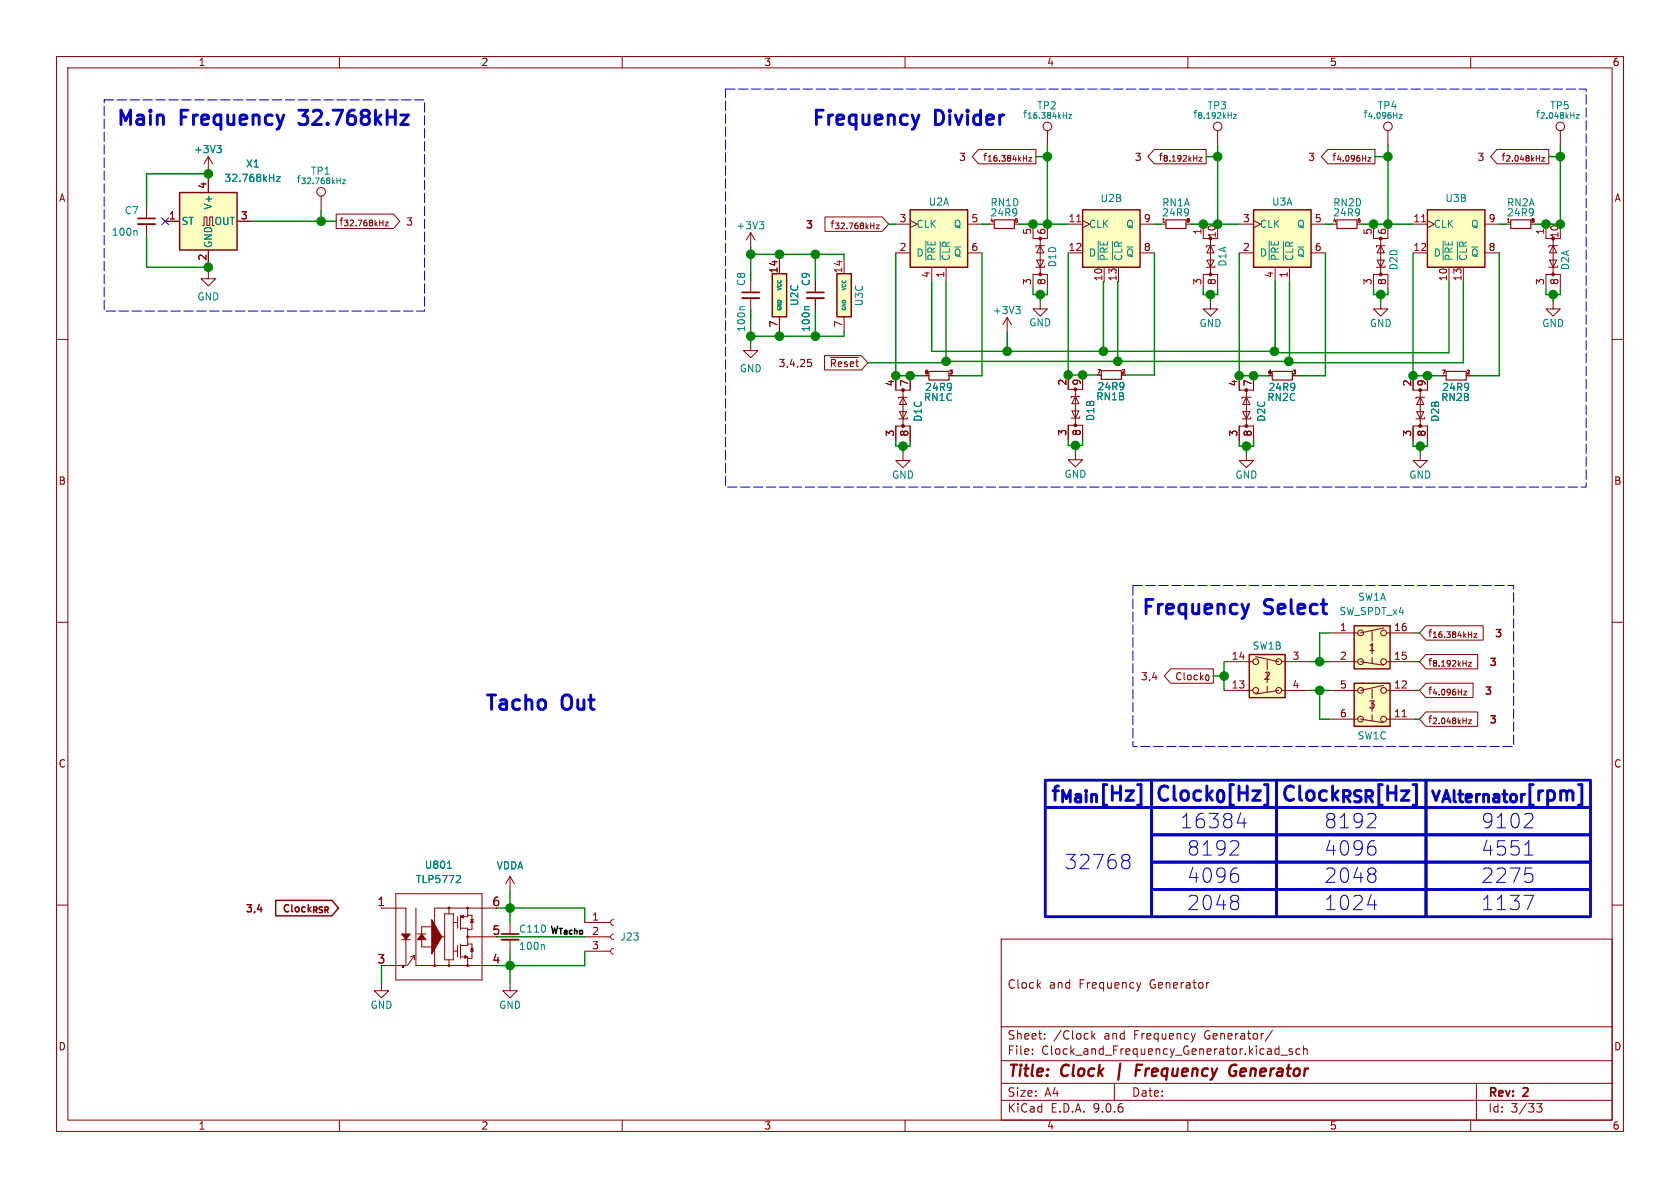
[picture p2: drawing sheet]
<svg xmlns="http://www.w3.org/2000/svg" width="297mm" height="210mm" viewBox="0 0 297 210" stroke-linecap="round" stroke-linejoin="round" font-family="sans-serif">
<defs><g id="words">
<g font-size="3.5" fill="#0000c2">
<text x="20.4" y="22.4">Main</text>
<text x="32.1" y="22.4">Frequency</text>
<text x="54.2" y="22.4">32.768kHz</text>
<text x="143.4" y="22.4">Frequency</text>
<text x="165.4" y="22.4">Divider</text>
<text x="201.7" y="108.8">Frequency</text>
<text x="223.7" y="108.8">Select</text>
<text x="85.6" y="125.7">Tacho</text>
<text x="99.6" y="125.7">Out</text>
<text x="185.4" y="142.4">f_{Main}[Hz]</text>
<text x="203.9" y="142.4">Clock_{0}[Hz]Clock_{RSR}[Hz]</text>
<text x="252.4" y="142.4">v_{Alternator}[rpm]</text>
<text x="208.6" y="146.7">16384</text>
<text x="234.1" y="146.7">8192</text>
<text x="261.8" y="146.7">9102</text>
<text x="188.2" y="153.9">32768</text>
<text x="209.8" y="151.5">8192</text>
<text x="234.1" y="151.5">4096</text>
<text x="261.8" y="151.5">4551</text>
<text x="209.8" y="156.3">4096</text>
<text x="209.8" y="161.1">2048</text>
<text x="234.1" y="156.3">2048</text>
<text x="234.1" y="161.1">1024</text>
<text x="261.8" y="156.3">2275</text>
<text x="261.8" y="161.1">1137</text>
</g>
<g font-size="2.8" fill="#840000">
<text x="178" y="190.9">Title:</text>
<text x="187.7" y="190.9">Clock</text>
<text x="198.2" y="190.9">|</text>
<text x="202.4" y="190.9">Frequency</text>
<text x="219.8" y="190.9">Generator</text>
</g>
<g font-size="2.1" fill="#840000">
<text x="66.6" y="160.3">1</text>
<text x="87" y="160.3">6</text>
<text x="87" y="165.4">5</text>
<text x="66.6" y="170.4">3</text>
<text x="87" y="170.4">4</text>
<text x="178" y="175">Clock</text>
<text x="185.4" y="175">and</text>
<text x="190.8" y="175">Frequency</text>
<text x="203.4" y="175">Generator</text>
<text x="178" y="184">Sheet:</text>
<text x="186.2" y="184">/Clock</text>
<text x="195.2" y="184">and</text>
<text x="200.6" y="184">Frequency</text>
<text x="213.2" y="184">Generator/</text>
<text x="178" y="186.7">File:</text>
<text x="184.1" y="186.7">Clock_and_Frequency_Generator.kicad_sch</text>
<text x="178" y="196.9">KiCad</text>
<text x="178" y="194.1">Size:</text>
<text x="184.7" y="194.1">A4</text>
<text x="185.7" y="196.9">E.D.A.</text>
<text x="193.3" y="196.9">9.0.6</text>
<text x="200" y="194.1">Date:</text>
<text x="263" y="194.3">Rev:</text>
<text x="263" y="196.9">Id:</text>
<text x="267.1" y="196.9">3/33</text>
<text x="269.4" y="194.3">2</text>
</g>
<g font-size="1.8" fill="#840000">
<text x="35" y="11.9">1</text>
<text x="85" y="11.9">2</text>
<text x="135" y="11.9">3</text>
<text x="185" y="11.9">4</text>
<text x="235" y="11.9">5</text>
<text x="285" y="11.9">6</text>
<text x="169.5" y="28.6">3</text>
<text x="200.5" y="28.6">3</text>
<text x="231.2" y="28.6">3</text>
<text x="235.4" y="28.6">f_{4.096Hz}</text>
<text x="261.1" y="28.6">3</text>
<text x="10.3" y="35.9">A</text>
<text x="36.6" y="33.5" transform="rotate(-90 36.6 33.5)">4</text>
<text x="285.3" y="35.9">A</text>
<text x="29.8" y="38.9">1</text>
<text x="42.5" y="38.9">3</text>
<text x="59.9" y="40.1">f_{32.768kHz} 3</text>
<text x="142.2" y="40.7">3</text>
<text x="146.7" y="40.6">f_{32.768kHz}</text>
<text x="158.9" y="39.4">3</text>
<text x="171.6" y="39.4">5</text>
<text x="182.4" y="41.6" transform="rotate(-90 182.4 41.6)">5</text>
<text x="184.9" y="41.6" transform="rotate(-90 184.9 41.6)">6</text>
<text x="188.8" y="39.4">11</text>
<text x="202.1" y="39.4">9</text>
<text x="212.5" y="41.6" transform="rotate(-90 212.5 41.6)">1</text>
<text x="219.6" y="39.4">3</text>
<text x="232.3" y="39.4">5</text>
<text x="242.6" y="41.6" transform="rotate(-90 242.6 41.6)">5</text>
<text x="245.1" y="41.6" transform="rotate(-90 245.1 41.6)">6</text>
<text x="249.8" y="39.4">11</text>
<text x="263.1" y="39.4">9</text>
<text x="273" y="41.6" transform="rotate(-90 273 41.6)">1</text>
<text x="36.6" y="46.2" transform="rotate(-90 36.6 46.2)">2</text>
<text x="158.9" y="44.5">2</text>
<text x="171.6" y="44.5">6</text>
<text x="188.8" y="44.5">12</text>
<text x="202.1" y="44.5">8</text>
<text x="215" y="42.2" transform="rotate(-90 215 42.2)">10</text>
<text x="219.6" y="44.5">2</text>
<text x="232.3" y="44.5">6</text>
<text x="249.8" y="44.5">12</text>
<text x="263.1" y="44.5">8</text>
<text x="275.6" y="42.2" transform="rotate(-90 275.6 42.2)">10</text>
<text x="137.5" y="48.4" transform="rotate(-90 137.5 48.4)">14</text>
<text x="149" y="48.4" transform="rotate(-90 149 48.4)">14</text>
<text x="164.5" y="49.2" transform="rotate(-90 164.5 49.2)">4</text>
<text x="167" y="49.2" transform="rotate(-90 167 49.2)">1</text>
<text x="182.4" y="50.5" transform="rotate(-90 182.4 50.5)">3</text>
<text x="184.9" y="50.5" transform="rotate(-90 184.9 50.5)">8</text>
<text x="212.5" y="50.5" transform="rotate(-90 212.5 50.5)">3</text>
<text x="215" y="50.5" transform="rotate(-90 215 50.5)">8</text>
<text x="225.2" y="49.2" transform="rotate(-90 225.2 49.2)">4</text>
<text x="227.7" y="49.2" transform="rotate(-90 227.7 49.2)">1</text>
<text x="242.6" y="50.5" transform="rotate(-90 242.6 50.5)">3</text>
<text x="245.1" y="50.5" transform="rotate(-90 245.1 50.5)">8</text>
<text x="255.9" y="49.8" transform="rotate(-90 255.9 49.8)">10</text>
<text x="258.4" y="49.8" transform="rotate(-90 258.4 49.8)">13</text>
<text x="273" y="50.5" transform="rotate(-90 273 50.5)">3</text>
<text x="275.6" y="50.5" transform="rotate(-90 275.6 50.5)">8</text>
<text x="137.5" y="58" transform="rotate(-90 137.5 58)">7</text>
<text x="149" y="58" transform="rotate(-90 149 58)">7</text>
<text x="137.6" y="65.1">3,4,25</text>
<text x="146.6" y="65.1">~{Reset}</text>
<text x="158.1" y="68.4" transform="rotate(-90 158.1 68.4)">4</text>
<text x="160.7" y="68.4" transform="rotate(-90 160.7 68.4)">7</text>
<text x="188.6" y="68.3" transform="rotate(-90 188.6 68.3)">2</text>
<text x="191.1" y="68.3" transform="rotate(-90 191.1 68.3)">9</text>
<text x="218.8" y="68.4" transform="rotate(-90 218.8 68.4)">4</text>
<text x="221.4" y="68.4" transform="rotate(-90 221.4 68.4)">7</text>
<text x="249.6" y="68.4" transform="rotate(-90 249.6 68.4)">2</text>
<text x="252.1" y="68.4" transform="rotate(-90 252.1 68.4)">9</text>
<text x="158.1" y="77.3" transform="rotate(-90 158.1 77.3)">3</text>
<text x="160.7" y="77.3" transform="rotate(-90 160.7 77.3)">8</text>
<text x="188.6" y="77.2" transform="rotate(-90 188.6 77.2)">3</text>
<text x="191.1" y="77.2" transform="rotate(-90 191.1 77.2)">8</text>
<text x="218.8" y="77.3" transform="rotate(-90 218.8 77.3)">3</text>
<text x="221.4" y="77.3" transform="rotate(-90 221.4 77.3)">8</text>
<text x="249.6" y="77.3" transform="rotate(-90 249.6 77.3)">3</text>
<text x="252.1" y="77.3" transform="rotate(-90 252.1 77.3)">8</text>
<text x="10.3" y="85.9">B</text>
<text x="285.3" y="85.9">B</text>
<text x="236.8" y="111.6">1</text>
<text x="246.3" y="111.6">16</text>
<text x="252.4" y="112.8">f_{16.384kHz} 3</text>
<text x="217.6" y="116.7">14</text>
<text x="228.4" y="116.7">3</text>
<text x="236.8" y="116.7">2</text>
<text x="241.9" y="115.3">1</text>
<text x="246.3" y="116.7">15</text>
<text x="252.4" y="117.9">f_{8.192kHz} 3</text>
<text x="201.6" y="120.5">3,4</text>
<text x="207.6" y="120.5">Clock_{0}</text>
<text x="217.6" y="121.8">13</text>
<text x="223.3" y="120.4">2</text>
<text x="228.4" y="121.8">4</text>
<text x="236.8" y="121.8">5</text>
<text x="241.9" y="125.5">3</text>
<text x="246.3" y="121.8">12</text>
<text x="252.4" y="123">f_{4.096Hz} 3</text>
<text x="236.8" y="126.9">6</text>
<text x="246.3" y="126.9">11</text>
<text x="252.4" y="128.1">f_{2.048kHz} 3</text>
<text x="10.3" y="135.9">C</text>
<text x="285.3" y="135.9">C</text>
<text x="43.1" y="161.6">3,4</text>
<text x="49.6" y="161.6">Clock_{RSR}</text>
<text x="104.6" y="162.8">1</text>
<text x="104.6" y="165.4">2</text>
<text x="104.6" y="167.9">3</text>
<text x="10.3" y="185.9">D</text>
<text x="285.3" y="185.9">D</text>
<text x="35" y="199.9">1</text>
<text x="85" y="199.9">2</text>
<text x="135" y="199.9">3</text>
<text x="185" y="199.9">4</text>
<text x="235" y="199.9">5</text>
<text x="285" y="199.9">6</text>
</g>
<g font-size="1.8" fill="#008484">
<text x="180.7" y="21.1">f_{16.384kHz}</text>
<text x="183.3" y="19.5">TP2</text>
<text x="210.8" y="21.1">f_{8.192kHz}</text>
<text x="213.4" y="19.5">TP3</text>
<text x="240.9" y="21.1">f_{4.096Hz}</text>
<text x="243.5" y="19.5">TP4</text>
<text x="271.4" y="21.1">f_{2.048kHz}</text>
<text x="273.9" y="19.5">TP5</text>
<text x="34.2" y="27.3">+3V3</text>
<text x="43.4" y="29.8">X1</text>
<text x="39.6" y="32.4">32.768kHz</text>
<text x="52.3" y="32.6">f_{32.768kHz}</text>
<text x="54.9" y="31.1">TP1</text>
<text x="194.5" y="35.9">U2B</text>
<text x="255.4" y="35.9">U3B</text>
<text x="19.6" y="41.9">100n</text>
<text x="21.9" y="38.1">C7</text>
<text x="32" y="40">ST</text>
<text x="37.7" y="37.2" transform="rotate(-90 37.7 37.2)">V+</text>
<text x="37.8" y="40">OUT</text>
<text x="130.1" y="40.7">+3V3</text>
<text x="161.9" y="40.5">CLK</text>
<text x="164.1" y="36.6">U2A</text>
<text x="168.5" y="40.5">Q</text>
<text x="175" y="38.5">24R9</text>
<text x="175" y="36.7">RN1D</text>
<text x="192.4" y="40.5">CLK</text>
<text x="199" y="40.5">Q</text>
<text x="205.3" y="38.5">24R9</text>
<text x="205.4" y="36.7">RN1A</text>
<text x="222.6" y="40.5">CLK</text>
<text x="224.8" y="36.6">U3A</text>
<text x="229.2" y="40.5">Q</text>
<text x="235.6" y="38.5">24R9</text>
<text x="235.6" y="36.7">RN2D</text>
<text x="253.4" y="40.5">CLK</text>
<text x="260" y="40.5">Q</text>
<text x="266.3" y="38.5">24R9</text>
<text x="266.3" y="36.7">RN2A</text>
<text x="37.7" y="43.9" transform="rotate(-90 37.7 43.9)">GND</text>
<text x="161.9" y="45.6">D</text>
<text x="165.6" y="46.2" transform="rotate(-90 165.6 46.2)">~{PRE}</text>
<text x="168.1" y="46.2" transform="rotate(-90 168.1 46.2)">~{CLR}</text>
<text x="168.5" y="45.6">~{Q}</text>
<text x="186.9" y="47.4" transform="rotate(-90 186.9 47.4)">D1D</text>
<text x="192.4" y="45.6">D</text>
<text x="196.1" y="46.2" transform="rotate(-90 196.1 46.2)">~{PRE}</text>
<text x="198.6" y="46.2" transform="rotate(-90 198.6 46.2)">~{CLR}</text>
<text x="199" y="45.6">~{Q}</text>
<text x="217" y="47.2" transform="rotate(-90 217 47.2)">D1A</text>
<text x="222.6" y="45.6">D</text>
<text x="226.3" y="46.2" transform="rotate(-90 226.3 46.2)">~{PRE}</text>
<text x="228.8" y="46.2" transform="rotate(-90 228.8 46.2)">~{CLR}</text>
<text x="229.2" y="45.6">~{Q}</text>
<text x="247.2" y="47.9" transform="rotate(-90 247.2 47.9)">D2D</text>
<text x="253.4" y="45.6">D</text>
<text x="257" y="46.2" transform="rotate(-90 257 46.2)">~{PRE}</text>
<text x="259.6" y="46.2" transform="rotate(-90 259.6 46.2)">~{CLR}</text>
<text x="260" y="45.6">~{Q}</text>
<text x="277.6" y="47.9" transform="rotate(-90 277.6 47.9)">D2A</text>
<text x="34.8" y="53.3">GND</text>
<text x="131.9" y="50.7" transform="rotate(-90 131.9 50.7)">C8</text>
<text x="143.4" y="50.7" transform="rotate(-90 143.4 50.7)">C9</text>
<text x="131.9" y="58.8" transform="rotate(-90 131.9 58.8)">100n</text>
<text x="141.3" y="54.2" transform="rotate(-90 141.3 54.2)">U2C</text>
<text x="143.4" y="58.8" transform="rotate(-90 143.4 58.8)">100n</text>
<text x="152.8" y="54.2" transform="rotate(-90 152.8 54.2)">U3C</text>
<text x="175.4" y="55.7">+3V3</text>
<text x="181.9" y="57.9">GND</text>
<text x="212" y="58">GND</text>
<text x="242.1" y="58">GND</text>
<text x="272.5" y="58">GND</text>
<text x="130.7" y="66">GND</text>
<text x="163.2" y="71.1">RN1C</text>
<text x="163.4" y="69.3">24R9</text>
<text x="193.7" y="71">RN1B</text>
<text x="193.9" y="69.2">24R9</text>
<text x="223.9" y="71.1">RN2C</text>
<text x="224.1" y="69.3">24R9</text>
<text x="254.7" y="71.1">RN2B</text>
<text x="254.9" y="69.3">24R9</text>
<text x="163.2" y="74.7" transform="rotate(-90 163.2 74.7)">D1C</text>
<text x="193.6" y="74.5" transform="rotate(-90 193.6 74.5)">D1B</text>
<text x="223.9" y="74.7" transform="rotate(-90 223.9 74.7)">D2C</text>
<text x="254.6" y="74.7" transform="rotate(-90 254.6 74.7)">D2B</text>
<text x="157.6" y="84.8">GND</text>
<text x="188.1" y="84.7">GND</text>
<text x="218.3" y="84.8">GND</text>
<text x="249" y="84.8">GND</text>
<text x="240" y="106.4">SW1A</text>
<text x="236.7" y="108.9">SW_SPDT_x4</text>
<text x="221.4" y="115">SW1B</text>
<text x="239.9" y="130.9">SW1C</text>
<text x="75" y="153.8">U801</text>
<text x="87.7" y="153.9">VDDA</text>
<text x="73.4" y="156.3">TLP5772</text>
<text x="91.7" y="165.1">C110</text>
<text x="109.6" y="166.5">J23</text>
<text x="91.7" y="168.1">100n</text>
<text x="65.4" y="178.5">GND</text>
<text x="88.1" y="178.5">GND</text>
</g>
<g font-size="1.8" fill="#008400">
<text x="173.6" y="28.6">f_{16.384kHz}</text>
<text x="204.7" y="28.6">f_{8.192kHz}</text>
<text x="265.3" y="28.6">f_{2.048kHz}</text>
<text x="194.9" y="49.8" transform="rotate(-90 194.9 49.8)">10</text>
<text x="197.5" y="49.8" transform="rotate(-90 197.5 49.8)">13</text>
</g>
<text font-size="1.8" x="97.2" y="165.2">W_{Tacho}</text>
<g font-size=".9" fill="#840000">
<text x="174.9" y="39.4">4</text>
<text x="179.2" y="39.4">5</text>
<text x="205.3" y="39.4">1</text>
<text x="209.6" y="39.4">8</text>
<text x="235.5" y="39.4">4</text>
<text x="239.8" y="39.4">5</text>
<text x="266.2" y="39.4">1</text>
<text x="270.6" y="39.4">8</text>
<text x="163.4" y="66.2">6</text>
<text x="167.7" y="66.2">3</text>
<text x="193.8" y="66">7</text>
<text x="198.2" y="66">2</text>
<text x="224.1" y="66.2">6</text>
<text x="228.4" y="66.2">3</text>
<text x="254.8" y="66.2">7</text>
<text x="259.1" y="66.2">2</text>
</g>
<g font-size=".9" fill="#008484">
<text x="138.3" y="51.5" transform="rotate(-90 138.3 51.5)">VCC</text>
<text x="149.8" y="51.5" transform="rotate(-90 149.8 51.5)">VCC</text>
<text x="138.3" y="55" transform="rotate(-90 138.3 55)">GND</text>
<text x="149.8" y="55" transform="rotate(-90 149.8 55)">GND</text>
</g>
</g></defs>
<g fill="none" stroke="#840000" stroke-width=".18">
<path d="M10 10h277v190h-277zM12 12h273v186h-273zM60 10v2M110 10v2M160 10v2M210 10v2M260 10v2M56.8 34.7v2.5M132.7 41.1l-.7 1.3M132.7 41.1l.8 1.3M132.7 41.1v2.6M10 60h2"/>
<path d="M193.9 66.3h.8M198.2 66.3h.8M249.8 66.4v2.6h2.5v-2.6M249.8 77.9v-2.6h2.5v2.6M250.4 72.8h1.3l-.6 1.2zM251.1 70.2l.6 1.3h-1.3zM251.1 69v6.3M251.8 70.2h-1.5v.3M251.8 73.8v.2h-1.5M285 60h2M220.3 80.1v1.3h1.3l-1.3 1.3-1.2-1.3h1.2M251.1 80.1v1.3h1.2l-1.2 1.3-1.3-1.3h1.3"/>
<path d="M10 110h2M285 110h2M10 160h2M177 166h108v32h-108zM183.5 174.1l.5 .6M184 173.7l-.6 .6M201.7 173.7l-.4 1M213.7 173.7l-.2 .1M285 160h2M60 198v2M110 198v2M160 198v2"/>
<path d="M177 194.5h108M177 191.5h108M177 187.5h108M177 181.5h108M182.5 186.3v.1M182.5 185.5v.1M184.7 183.6v.1M184.7 182.8v.1M193 182.2v1.5M193.2 183.1l.4 .6M193.6 182.7l-.6 .6M197 191.5v3"/>
<path d="M210 198v2M211.3 182.7l-.3 1M225 182.1l-1.3 2M226 185.4l.1 .1M226.1 184.9v1.5M226.1 186.3l-.1 .1M226.5 186.5h1.1M228.5 185.5l-.4-.1-.2 .2 .1 .2 .5 .2v.3h-.6M229.8 185.5l-.4-.1-.3 .3v.4l.1 .2h.6M230.5 185.5l.2-.1 .3 .1 .1 .9M230.5 184.9v1.5M260 198v2"/>
<path d="M261 191.5v6.5M271.7 195.1h.9l-.5 .6 .4 .1v.7l-.2 .1-.6-.1"/>
<circle cx="56.8" cy="33.9" r=".76"/>
</g>
<path d="M200.9 189.2h.6M201.9 188.2h-.9l-.3 2M218.2 189.4h.4l-.1 .6a.73 .73 0 0 1-.9 .1M218.6 188.3a.76 .76 0 0 0-1 .2" fill="none" stroke="#840000" stroke-width=".4"/>
<path d="M134.2 39.2h.8l-.4 .5M134.8 39.7l.2 .2v.3l-.2 .3" fill="none" stroke="#008484" stroke-width=".18"/>
<g fill="#840000" stroke="#840000" stroke-width=".18">
<circle cx="251.1" cy="69" r=".25"/>
<circle cx="251.1" cy="75.3" r=".25"/>
</g>
<path d="M194.7 65.5h3.5v1.6h-3.5z" fill="none" stroke="#840000" stroke-width=".2"/>
<path d="M221.6 37.1h10.2v10.1h-10.2z" fill="#ffffc2"/>
<path d="M221.6 37.1h10.2v10.1h-10.2z" fill="none" stroke="#840000" stroke-width=".25"/>
<g fill="none" stroke="#840000" stroke-width=".18">
<path d="M215.3 23.1v2.6M219.1 39.6h2.5M221.6 39l1.3 .6-1.3 .7M231.8 39.6h2.5M235.6 39.6h.7M239.9 39.6h.8M242.8 39.6v2.6h2.6v-2.6M245.4 23.1v2.6M219.1 44.7h2.5M225.4 47.2v2.6M228 47.2v2.6M231.8 44.7h2.5"/>
<path d="M242.8 51.1v-2.6h2.6v2.6M243.5 46h1.2l-.6 1.2zM244.1 43.4l.6 1.3h-1.2zM244.1 53.3v1.3h1.3l-1.3 1.3-1.3-1.3h1.3M244.1 42.2v6.3M244.9 43.4h-1.6v.3M244.9 47v.2h-1.6M188.8 66.3v2.5h2.6v-2.5M188.8 77.7v-2.5h2.6v2.5M189.5 72.6h1.3l-.7 1.3zM190.1 70.1l.7 1.3h-1.3zM190.1 68.8v6.4"/>
<path d="M190.9 70.1h-1.5v.3M190.9 73.7v.2h-1.5M224.2 66.4h.7M228.5 66.4h.7M90.2 154.9l-.8 1.3M90.2 154.9l.7 1.3M90.2 154.9v2.6M90.2 163.1v2M90.2 166.1v2M103.4 163.1h4.5M103.4 165.6h4.5M103.4 168.1h4.5"/>
<path d="M108.5 162.6l-.4 .1-.1 .4 .1 .3 .4 .2M108.5 165.1l-.4 .2-.1 .3 .1 .4 .4 .1M108.5 167.6l-.4 .2-.1 .4 .1 .3 .4 .2"/>
<circle cx="215.3" cy="22.4" r=".76"/>
<circle cx="245.4" cy="22.4" r=".76"/>
</g>
<path d="M224.4 42.6v3.4M226.9 42.7v3.3M96.1 167l.1 .2v.6" fill="none" stroke="#008484" stroke-width=".18"/>
<path d="M236.3 38.9h3.6v1.5h-3.6zM224.9 65.7h3.6v1.5h-3.6z" fill="none" stroke="#840000" stroke-width=".2"/>
<g fill="#840000" stroke="#840000" stroke-width=".18">
<circle cx="244.1" cy="42.2" r=".25"/>
<circle cx="244.1" cy="48.5" r=".25"/>
<circle cx="190.1" cy="68.8" r=".25"/>
<circle cx="190.1" cy="75.2" r=".25"/>
</g>
<path d="M88.6 165.1h3.1" fill="none" stroke="#840000" stroke-width=".3"/>
<path d="M88.6 166.1h3.1" fill="none" stroke="#840000" stroke-width=".33"/>
<path d="M252.3 37.1h10.2v10.1h-10.2z" fill="#ffffc2"/>
<g fill="none" stroke="#840000" stroke-width=".25">
<path d="M252.3 37.1h10.2v10.1h-10.2z"/>
<circle cx="76.8" cy="170.7" r=".13"/>
<circle cx="79.4" cy="170.7" r=".13"/>
<circle cx="79.4" cy="160.5" r=".13"/>
<circle cx="82.7" cy="170.7" r=".13"/>
<circle cx="82.7" cy="160.5" r=".13"/>
<circle cx="82.7" cy="165.6" r=".13"/>
</g>
<g fill="none" stroke="#840000" stroke-width=".18">
<path d="M36.8 27.7l-.7 1.3M36.8 27.7l.8 1.3M36.8 27.7v2.5M185.2 23.1v2.6M249.8 39.6h2.5M251.3 39.2h.7M252.3 39l1.3 .6-1.3 .7M262.5 39.6h2.5M266.3 39.6h.8M266.5 39.3h.4M270.6 39.6h.8M273.3 39.6v2.6h2.5v-2.6"/>
<path d="M275.8 23.1v2.6M132.7 49.7v2M132.7 52.7v2M178.1 56.1l-.8 1.3M178.1 56.1l.7 1.3M178.1 56.1v2.6M183.9 53.3v1.3h1.3l-1.3 1.3-1.3-1.3h1.3M249.8 44.7h2.5M256.2 47.2v2.6M258.7 47.2v2.6M262.5 44.7h2.5M273.3 51.1v-2.6h2.5v2.6"/>
<path d="M273.9 46h1.3l-.6 1.2zM274.6 53.3v1.3h1.2l-1.2 1.3-1.3-1.3h1.3M274.6 43.4l.6 1.3h-1.3zM274.6 42.2v6.3M275.3 43.4h-1.5v.3M275.3 47v.2h-1.5M158.4 66.4v2.6h2.5v-2.6M158.4 77.9v-2.6h2.5v2.6M159 72.8h1.3l-.7 1.2zM159.6 70.2l.7 1.3h-1.3zM159.6 69v6.3M160.4 70.2h-1.5v.3"/>
<path d="M160.4 73.8v.2h-1.5M163.4 66.4h.8M167.8 66.4h.7M219.1 66.4v2.6h2.5v-2.6M219.1 77.9v-2.6h2.5v2.6M219.7 72.8h1.3l-.7 1.2zM220.3 70.2l.7 1.3h-1.3zM220.3 69v6.3M221.1 70.2h-1.5v.3M221.1 73.8v.2h-1.5M254.9 66.4h.8M259.2 66.4h.8"/>
<path d="M159.6 80.1v1.3h1.3l-1.3 1.3-1.2-1.3h1.2M190.1 80v1.3h1.3l-1.3 1.3-1.3-1.3h1.3M70 158h15.2v15.2h-15.2zM67.4 173.9v1.2h1.3l-1.3 1.3-1.2-1.3h1.2M67.4 160.5h4.4v4.6M71 166.1h1.5M71.2 170.9h.1M71.8 166.1v4.6h-4.4M73.3 168.9l-.8 .3M73.3 168.9l-1.3 1.8M73.3 168.9v.8M73.5 160.5v10.2h14.3"/>
<path d="M73.8 165.1h1.5M74.5 165.9v1.5h1.8M76.3 163.8h-1.8v1.3M76.8 167.6v3.1M78.1 165.6h.5M78.6 161.5h1.5v8.2h-1.5zM79.4 160.5v1M79.4 169.7v1M80.1 163.1h.8M80.1 168.1h.8M80.9 162.1v2M80.9 167.1v2.1"/>
<path d="M81.4 161.8v2.5M81.4 166.9v2.5M81.4 164.1h1.3v3h-1.3M81.4 169.2h1.3v1.5M82.7 165.6h5.1M82.7 160.5v1.6h-1.3M82.7 161.8h.7v2.5h-.7M82.7 166.9h.7v2.5h-.7M83.2 162.6h.5M83.2 167.6h.5M87.8 160.5h-11v3.1M90.2 173.9v1.2h1.2l-1.2 1.3-1.3-1.3h1.3"/>
<circle cx="185.2" cy="22.4" r=".76"/>
<circle cx="275.8" cy="22.4" r=".76"/>
</g>
<path d="M38.3 25.7h.8l-.4 .5M38.9 26.2l.2 .3v.3l-.2 .2M131.6 54.2h-.6l-.2 .2M179.6 54.2h.8l-.5 .5M180.1 54.7l.3 .2v.3l-.3 .2M255.1 42.6v3.4M257.7 42.7v3.3M79.1 153.5h.7M80.8 154.8h.5l.1 .3-.8 .9h.8" fill="none" stroke="#008484" stroke-width=".18"/>
<path d="M267.1 38.9h3.5v1.5h-3.5zM164.2 65.7h3.6v1.5h-3.6zM255.7 65.7h3.5v1.5h-3.5z" fill="none" stroke="#840000" stroke-width=".2"/>
<path d="M131.2 51.7h3" fill="none" stroke="#840000" stroke-width=".3"/>
<path d="M131.2 52.7h3" fill="none" stroke="#840000" stroke-width=".33"/>
<g fill="#840000" stroke="#840000" stroke-width=".18">
<path d="M71 165.1h1.5l-.7 1z"/>
<path d="M74.5 165.1l.8 1h-1.5z"/>
<path d="M76.3 162.6l1.8 3-1.8 3.1z"/>
<path d="M81.4 162.1l.5-.3v.5z"/>
<path d="M82.2 168.9l.5 .3-.5 .2z"/>
<path d="M83.4 162.6l.3 .5h-.5z"/>
<path d="M83.4 167.6l.3 .5h-.5z"/>
<circle cx="159.6" cy="69" r=".25"/>
<circle cx="159.6" cy="75.3" r=".25"/>
<circle cx="274.6" cy="48.5" r=".25"/>
<circle cx="220.3" cy="69" r=".25"/>
<circle cx="220.3" cy="75.3" r=".25"/>
</g>
<path d="M31.7 34h10.2v10.2h-10.2z" fill="#ffffc2"/>
<path d="M31.7 34h10.2v10.2h-10.2z" fill="none" stroke="#840000" stroke-width=".25"/>
<path d="M25.9 36.6v2M25.9 39.6v2.1M29.2 39.1h2.5M35.8 39.9h.3v-1.5h.5v1.5h.5v-1.5h.5v1.5h.2M36.8 31.5v2.5M41.9 39.1h2.5M36.8 44.2v2.5M132.7 60.7v1.3h1.3l-1.3 1.2-1.3-1.2h1.3" fill="none" stroke="#840000" stroke-width=".18"/>
<path d="M48.9 31.2h.6l-.6 .9h.6M24 40.8l.2 .1v.7" fill="none" stroke="#008484" stroke-width=".18"/>
<path d="M24.4 38.6h3" fill="none" stroke="#840000" stroke-width=".3"/>
<path d="M24.4 39.6h3" fill="none" stroke="#840000" stroke-width=".33"/>
<path d="M220.9 115.7h6.3v7.6h-6.3z" fill="#ffffc2"/>
<g fill="none" stroke="#840000" stroke-width=".18">
<path d="M36.8 48v1.3h1.3l-1.3 1.2-1.2-1.2h1.2M216.4 117h5.1M222 116.1l4.1 .9M226.6 117h5M216.4 122h5.1M226.1 122l-4.1 .7M226.6 122h5"/>
<circle cx="222" cy="117" r=".51"/>
<circle cx="226.1" cy="117" r=".51"/>
<circle cx="222" cy="122" r=".51"/>
<circle cx="226.1" cy="122" r=".51"/>
</g>
<path d="M220.9 115.7h6.3v7.6h-6.3z" fill="none" stroke="#840000" stroke-width=".25"/>
<path d="M224 116.7v5.6" fill="none" stroke="#840000" stroke-width=".18" stroke-dasharray="1.7 .6"/>
<path d="M136.5 48.4h2.6v7.6h-2.6z" fill="#ffffc2"/>
<path d="M136.5 48.4h2.6v7.6h-2.6z" fill="none" stroke="#840000" stroke-width=".25"/>
<path d="M137.8 45.8v2.6M137.8 56v2.5" fill="none" stroke="#840000" stroke-width=".18"/>
<path d="M239.4 110.6h6.3v7.6h-6.3z" fill="#ffffc2"/>
<g fill="none" stroke="#840000" stroke-width=".18">
<path d="M234.9 111.9h5.1M234.9 117h5.1M240.5 117l4.1 .6M244.6 111l-4.1 .9M245.1 111.9h5.1M245.1 117h5.1"/>
<circle cx="240.5" cy="117" r=".51"/>
<circle cx="240.5" cy="111.9" r=".51"/>
<circle cx="244.6" cy="111.9" r=".51"/>
<circle cx="244.6" cy="117" r=".51"/>
</g>
<path d="M239.4 110.6h6.3v7.6h-6.3z" fill="none" stroke="#840000" stroke-width=".25"/>
<path d="M242.6 111.6v5.6" fill="none" stroke="#840000" stroke-width=".18" stroke-dasharray="1.7 .6"/>
<path d="M239.4 120.8h6.3v7.6h-6.3z" fill="#ffffc2"/>
<g fill="none" stroke="#840000" stroke-width=".18">
<path d="M234.9 122h5.1M234.9 127.1h5.1M240.5 127.1l4.1 .7M244.6 121.2l-4.1 .8M245.1 122h5.1M245.1 127.1h5.1M247.9 126.7h.7"/>
<circle cx="240.5" cy="122" r=".51"/>
<circle cx="240.5" cy="127.1" r=".51"/>
<circle cx="244.6" cy="122" r=".51"/>
<circle cx="244.6" cy="127.1" r=".51"/>
</g>
<path d="M239.4 120.8h6.3v7.6h-6.3z" fill="none" stroke="#840000" stroke-width=".25"/>
<path d="M242.6 121.8v5.6" fill="none" stroke="#840000" stroke-width=".18" stroke-dasharray="1.7 .6"/>
<path d="M160.9 37.1h10.2v10.1h-10.2z" fill="#ffffc2"/>
<path d="M160.9 37.1h10.2v10.1h-10.2z" fill="none" stroke="#840000" stroke-width=".25"/>
<path d="M158.4 39.6h2.5M160.9 39l1.3 .6-1.3 .7M171.1 39.6h2.5M175 39.6h.8M179.3 39.6h.8M144.1 49.7v2M144.1 52.7v2M158.4 44.7h2.5M164.7 47.2v2.6M167.3 47.2v2.6M171.1 44.7h2.5M214 53.3v1.3h1.3l-1.3 1.3-1.3-1.3h1.3" fill="none" stroke="#840000" stroke-width=".18"/>
<path d="M143.1 54.2h-.7l-.2 .2M163.7 42.6v3.4M166.2 42.7v3.3" fill="none" stroke="#008484" stroke-width=".18"/>
<path d="M175.8 38.9h3.5v1.5h-3.5z" fill="none" stroke="#840000" stroke-width=".2"/>
<path d="M142.6 51.7h3.1" fill="none" stroke="#840000" stroke-width=".3"/>
<path d="M142.6 52.7h3.1" fill="none" stroke="#840000" stroke-width=".33"/>
<path d="M191.4 37.1h10.1v10.1h-10.1z" fill="#ffffc2"/>
<path d="M191.4 37.1h10.1v10.1h-10.1z" fill="none" stroke="#840000" stroke-width=".25"/>
<g fill="none" stroke="#840000" stroke-width=".18">
<path d="M182.6 39.6v2.6h2.6v-2.6M188.8 39.6h2.6M190.4 39.2h.7M191.4 39l1.3 .6-1.3 .7M201.5 39.6h2.6M205.4 39.6h.7M205.6 39.3h.3M209.7 39.6h.7M212.7 39.6v2.6h2.6v-2.6M182.6 51.1v-2.6h2.6v2.6M183.3 46h1.2l-.6 1.2zM183.9 43.4l.6 1.3h-1.2z"/>
<path d="M183.9 42.2v6.3M184.7 43.4h-1.6v.3M184.7 47v.2h-1.6M188.8 44.7h2.6M195.2 47.2v2.6M197.7 47.2v2.6M201.5 44.7h2.6M212.7 51.1v-2.6h2.6v2.6M213.4 46h1.2l-.6 1.2zM214 43.4l.6 1.3h-1.2zM214 42.2v6.3M214.8 43.4h-1.6v.3"/>
<path d="M214.8 47v.2h-1.6"/>
</g>
<path d="M194.2 42.6v3.4M196.7 42.7v3.3" fill="none" stroke="#008484" stroke-width=".18"/>
<g fill="#840000" stroke="#840000" stroke-width=".18">
<circle cx="183.9" cy="42.2" r=".25"/>
<circle cx="183.9" cy="48.5" r=".25"/>
<circle cx="214" cy="48.5" r=".25"/>
</g>
<path d="M206.1 38.9h3.6v1.5h-3.6z" fill="none" stroke="#840000" stroke-width=".2"/>
<path d="M148 48.4h2.5v7.6h-2.5z" fill="#ffffc2"/>
<path d="M148 48.4h2.5v7.6h-2.5zM48.7 159.2h10l1.1 1.3-1.1 1.4h-10zM45.5 160.8h.8" fill="none" stroke="#840000" stroke-width=".25"/>
<g fill="none" stroke="#840000" stroke-width=".18">
<path d="M29.2 39.1h2.5M36.8 31.5v2.5M41.9 39.1h2.5M59.4 37.8h10.2l1.1 1.3-1.1 1.3h-10.2zM145.8 38.4h10.2l1.1 1.2-1.1 1.3h-10.2zM173 26.4h10.1v2.6h-10.1l-1.1-1.3zM204.1 26.4h9.1v2.6h-9.1l-1.2-1.3zM234.7 26.4h8.4v2.6h-8.4l-1.1-1.3zM264.6 26.4h9.2v2.6h-9.2l-1.1-1.3zM36.8 44.2v2.5M137.8 45.8v2.6M137.8 56v2.5"/>
<path d="M144.1 49.7v2M144.1 52.7v2M149.2 45.8v2.6M149.2 56v2.5M142.8 63.5h.6M142.9 64h.3l.3 .3-.1 .4-.5 .1M145.8 62.9h6.5l1.1 1.2-1.1 1.3h-6.5zM146.8 63.2h5M158.4 66.4v2.6M158.4 75.3v2.6M160.9 66.4v2.6M160.9 75.3v2.6"/>
<path d="M163.4 66.4h.8M167.8 66.4h.7M188.8 66.3v2.5M188.8 75.2v2.5M191.4 66.3v2.5M191.4 75.2v2.5M193.9 66.3h.8M198.2 66.3h.8M219.1 66.4v2.6M219.1 75.3v2.6M221.6 66.4v2.6M221.6 75.3v2.6"/>
<path d="M224.2 66.4h.7M228.5 66.4h.7M249.8 66.4v2.6M249.8 75.3v2.6M252.3 66.4v2.6M252.3 75.3v2.6M254.9 66.4h.8M259.2 66.4h.8M206.9 118.2h7.6v2.6h-7.6l-1.1-1.3zM252.1 110.6h10.1v2.6h-10.1l-1.1-1.3zM252.1 115.7h9.1v2.5h-9.1l-1.1-1.2zM252.1 125.9h9.1v2.5h-9.1l-1.1-1.3z"/>
<path d="M252.1 120.8h8.3v2.5h-8.3l-1.1-1.3z"/>
</g>
<g fill="none" stroke="#008400" stroke-width=".25">
<path d="M36.8 30.2v1.3M36.8 30.7h-10.9v5.9M44.4 39.1h15M56.8 37.2v1.9M157.1 39.6h1.3M173.6 39.6h1.4M180.1 39.6h8.7M185.2 25.7v13.9M204.1 39.6h1.3M210.4 39.6h8.7M215.3 25.7v13.9M234.3 39.6h1.3"/>
<path d="M240.7 39.6h9.1M243.1 27.7h2.3M245.4 25.7v13.9M265 39.6h1.3M275.8 25.7v13.9h-4.4M25.9 41.7v5.5h10.9M36.8 46.7v1.3M132.7 43.7v6M132.7 54.7v6M132.7 45h16.5v.8M137.8 45v.8M137.8 58.5v.9"/>
<path d="M144.1 45v4.7M144.1 54.7v4.7M149.2 58.5v.9h-16.5M158.4 44.7v21.7h5M164.7 49.8v12.3h60.7v-12.3M167.3 49.8v14.3h-13.9M173.6 44.7v21.7h-5.1M178.1 58.7v3.4M182.6 51.1v1h2.6v-1M183.9 52.1v1.2M188.8 44.7v21.6h5.1M195.1 49.8v12.3"/>
<path d="M197.6 49.8v14.1M204.1 44.7v21.6h-5.1M212.7 51.1v1h2.6v-1M214 52.1v1.2M219.1 44.7v21.7h5.1M228 49.8v14.1h-60.7M234.3 44.7v21.7h-5.1M242.8 51.1v1h2.6v-1M244.1 52.1v1.2M249.8 44.7v21.7h5.1M256.2 49.8v12.6h-30.9v-.3M258.7 49.8v14.3h-30.9v-.2"/>
<path d="M265 44.7v21.7h-5M273.3 51.1v1h2.5v-1M274.6 52.1v1.2M158.4 77.9v1h2.5v-1M159.6 78.9v1.2M188.8 77.7v1h2.6v-1M190.1 78.7v1.3M219.1 77.9v1h2.5v-1M220.3 78.9v1.2M249.8 77.9v1h2.5v-1M251.1 78.9v1.2M214.5 119.5h1.9"/>
<path d="M216.4 117v5M231.6 117h3.3M234.9 111.9h-1.6v5.1M250.2 117h.8M250.2 111.9h.8M231.6 122h3.3M233.3 122v5.1h1.6M250.2 122h.8M250.2 127.1h.8M90.2 157.5v5.6M67.4 170.7v3.2M87.8 165.6h15.6"/>
<path d="M87.8 160.5h15.6v2.6M90.2 168.1v5.8M103.4 168.1v2.6h-15.6"/>
</g>
<path d="M28.6 38.5l1.2 1.2M29.8 38.5l-1.2 1.2" fill="none" stroke="#000084" stroke-width=".18"/>
<g fill="none" stroke="#0000c2" stroke-width=".5">
<path d="M184.8 137.9h18.8v4.8h-18.8zM203.6 137.9h22.1v4.8h-22.1zM225.7 137.9h26.4v4.8h-26.4zM252.1 137.9h29.1v4.8h-29.1zM184.8 142.7h18.8v19.4h-18.8zM203.6 142.7h22.1v4.9h-22.1zM203.6 147.6h22.1v4.8h-22.1zM203.6 152.4h22.1v4.8h-22.1zM203.6 157.2h22.1v4.9h-22.1zM225.7 152.4h26.4v4.8h-26.4zM225.7 147.6h26.4v4.8h-26.4zM225.7 157.2h26.4v4.9h-26.4z"/>
<path d="M225.7 142.7h26.4v4.9h-26.4zM252.1 152.4h29.1v4.8h-29.1zM252.1 147.6h29.1v4.8h-29.1zM252.1 142.7h29.1v4.9h-29.1zM252.1 157.2h29.1v4.9h-29.1z"/>
</g>
<g fill="none" stroke="#0000c2" stroke-width=".18">
<path d="M198.8 151h.5a.55 .55 0 0 1 .5 .6 .55 .55 0 0 1-.5 .5M198.8 152.1h.5M199.3 152.1l.4 .5v.5l-.2 .3-.7 .2M218.7 145.5h1.6M218.7 148.7a.69 .69 0 0 1 .2 1l-1.5 1.5h1.6M218.7 154.5l.3 .4v.6l-.3 .4M218.7 158.4a.49 .49 0 0 1 0 .8M218.7 159.5l.3 .3v.5l-.3 .4M220 144.6v1.7M241.8 160h1.6M243 153.6a.49 .49 0 0 1 0 .8M243 149.7l.2 .4v.6l-.2 .3"/>
<path d="M243 154.6l.2 .4v.5l-.2 .4M243.2 144.3l-.1 .6-1.4 1.4h1.5M269.4 158.3h1.7l-1.1 2.5M269.5 151.2h1.5M269.7 153.4h1.2M270 149l.3-.4v2.6M270.7 154.5l.3 .4v.6l-.3 .4M271 144.3l-.1 .6-1.5 1.4h1.6"/>
</g>
<path d="M52.8 19.5h1.6M52.8 21.8l.4 .2M162.5 20.3l-.6 1.7M220.8 106.8l-.6 1.7" fill="none" stroke="#0000c2" stroke-width=".51"/>
<path d="M18.4 17.7h56.7v37.3h-56.7zM128.3 15.7h152.1v70.4h-152.1zM200.3 103.5h67.3v28.5h-67.3z" fill="none" stroke="#0000c2" stroke-width=".18" stroke-dasharray="1.7 .6"/>
<path d="M38.3 25.7h.8l-.4 .5M38.9 26.2l.2 .3v.3l-.2 .2M48.9 31.2h.6l-.6 .9h.6M143.1 54.2h-.7l-.2 .2M79.1 153.5h.7M80.8 154.8h.5l.1 .3-.8 .9h.8" fill="none" stroke="#008484" stroke-width=".18"/>
<g fill="#008400" stroke="#008400" stroke-width=".18">
<circle cx="90.2" cy="160.5" r=".76"/>
<circle cx="56.8" cy="39.1" r=".76"/>
<circle cx="90.2" cy="170.7" r=".76"/>
<circle cx="36.8" cy="47.2" r=".76"/>
<circle cx="185.2" cy="27.7" r=".76"/>
<circle cx="182.6" cy="39.6" r=".76"/>
<circle cx="185.2" cy="39.6" r=".76"/>
<circle cx="242.8" cy="39.6" r=".76"/>
<circle cx="212.7" cy="39.6" r=".76"/>
<circle cx="197.6" cy="63.9" r=".76"/>
<circle cx="167.3" cy="63.9" r=".76"/>
<circle cx="178.1" cy="62.1" r=".76"/>
<circle cx="183.9" cy="52.1" r=".76"/>
<circle cx="158.4" cy="66.4" r=".76"/>
<circle cx="132.7" cy="45" r=".76"/>
<circle cx="137.8" cy="59.4" r=".76"/>
<circle cx="144.1" cy="45" r=".76"/>
<circle cx="132.7" cy="59.4" r=".76"/>
<circle cx="215.3" cy="39.6" r=".76"/>
<circle cx="249.8" cy="66.4" r=".76"/>
<circle cx="215.3" cy="27.7" r=".76"/>
<circle cx="251.1" cy="78.9" r=".76"/>
<circle cx="214" cy="52.1" r=".76"/>
<circle cx="245.4" cy="27.7" r=".76"/>
<circle cx="220.3" cy="78.9" r=".76"/>
<circle cx="219.1" cy="66.4" r=".76"/>
<circle cx="225.3" cy="62.1" r=".76"/>
<circle cx="227.8" cy="63.9" r=".76"/>
<circle cx="195.1" cy="62.1" r=".76"/>
<circle cx="160.9" cy="66.4" r=".76"/>
<circle cx="144.1" cy="59.4" r=".76"/>
<circle cx="191.4" cy="66.3" r=".76"/>
<circle cx="137.8" cy="45" r=".76"/>
<circle cx="36.8" cy="30.7" r=".76"/>
<circle cx="233.3" cy="122" r=".76"/>
<circle cx="233.3" cy="117" r=".76"/>
<circle cx="221.6" cy="66.4" r=".76"/>
<circle cx="190.1" cy="78.7" r=".76"/>
<circle cx="188.8" cy="66.3" r=".76"/>
<circle cx="159.6" cy="78.9" r=".76"/>
<circle cx="245.4" cy="39.6" r=".76"/>
<circle cx="244.1" cy="52.1" r=".76"/>
<circle cx="274.6" cy="52.1" r=".76"/>
<circle cx="275.8" cy="27.7" r=".76"/>
<circle cx="275.8" cy="39.6" r=".76"/>
<circle cx="273.3" cy="39.6" r=".76"/>
<circle cx="252.3" cy="66.4" r=".76"/>
<circle cx="216.4" cy="119.5" r=".76"/>
</g>
<use href="#words"/>
</svg>
